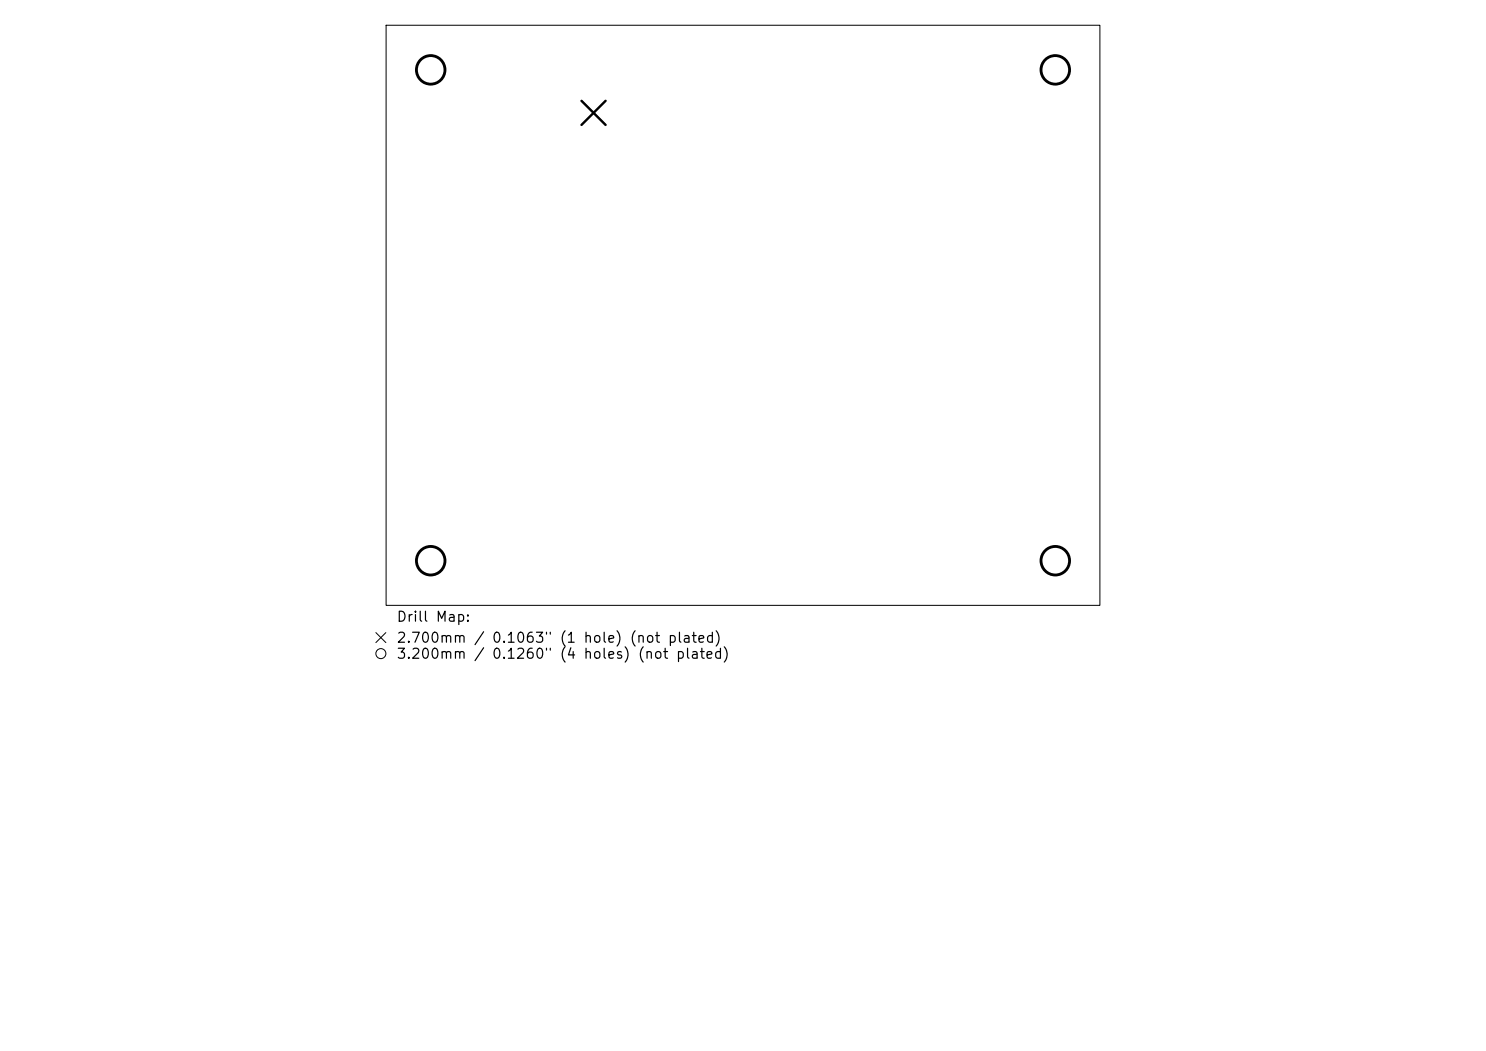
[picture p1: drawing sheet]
<svg xmlns="http://www.w3.org/2000/svg" width="297mm" height="210mm" viewBox="0 0 297 210" stroke-linecap="round" stroke-linejoin="round" font-family="sans-serif">
<defs><g id="words">
<g font-size="2">
<text x="79.1" y="124.7">Drill Map:</text>
<text x="79.1" y="128.9">2.700mm / 0.1063&quot; (1 hole) (not plated)</text>
<text x="79.1" y="132.1">3.200mm / 0.1260&quot; (4 holes) (not plated)</text>
</g>
</g></defs>
<g fill="none" stroke="#000" stroke-width=".2">
<path d="M77.2 5h142.6v116h-142.6zM75.1 126.4l2 2M77.1 126.4l-2 2"/>
<circle cx="76.1" cy="130.6" r="1"/>
</g>
<path d="M116.2 20.1l4.8 4.9M121 20.1l-4.8 4.9" fill="none" stroke="#000" stroke-width=".48"/>
<g fill="none" stroke="#000" stroke-width=".57">
<circle cx="86.1" cy="14" r="2.85"/>
<circle cx="210.9" cy="14" r="2.85"/>
<circle cx="86.1" cy="112" r="2.85"/>
<circle cx="210.9" cy="112" r="2.85"/>
</g>
<use href="#words"/>
</svg>
